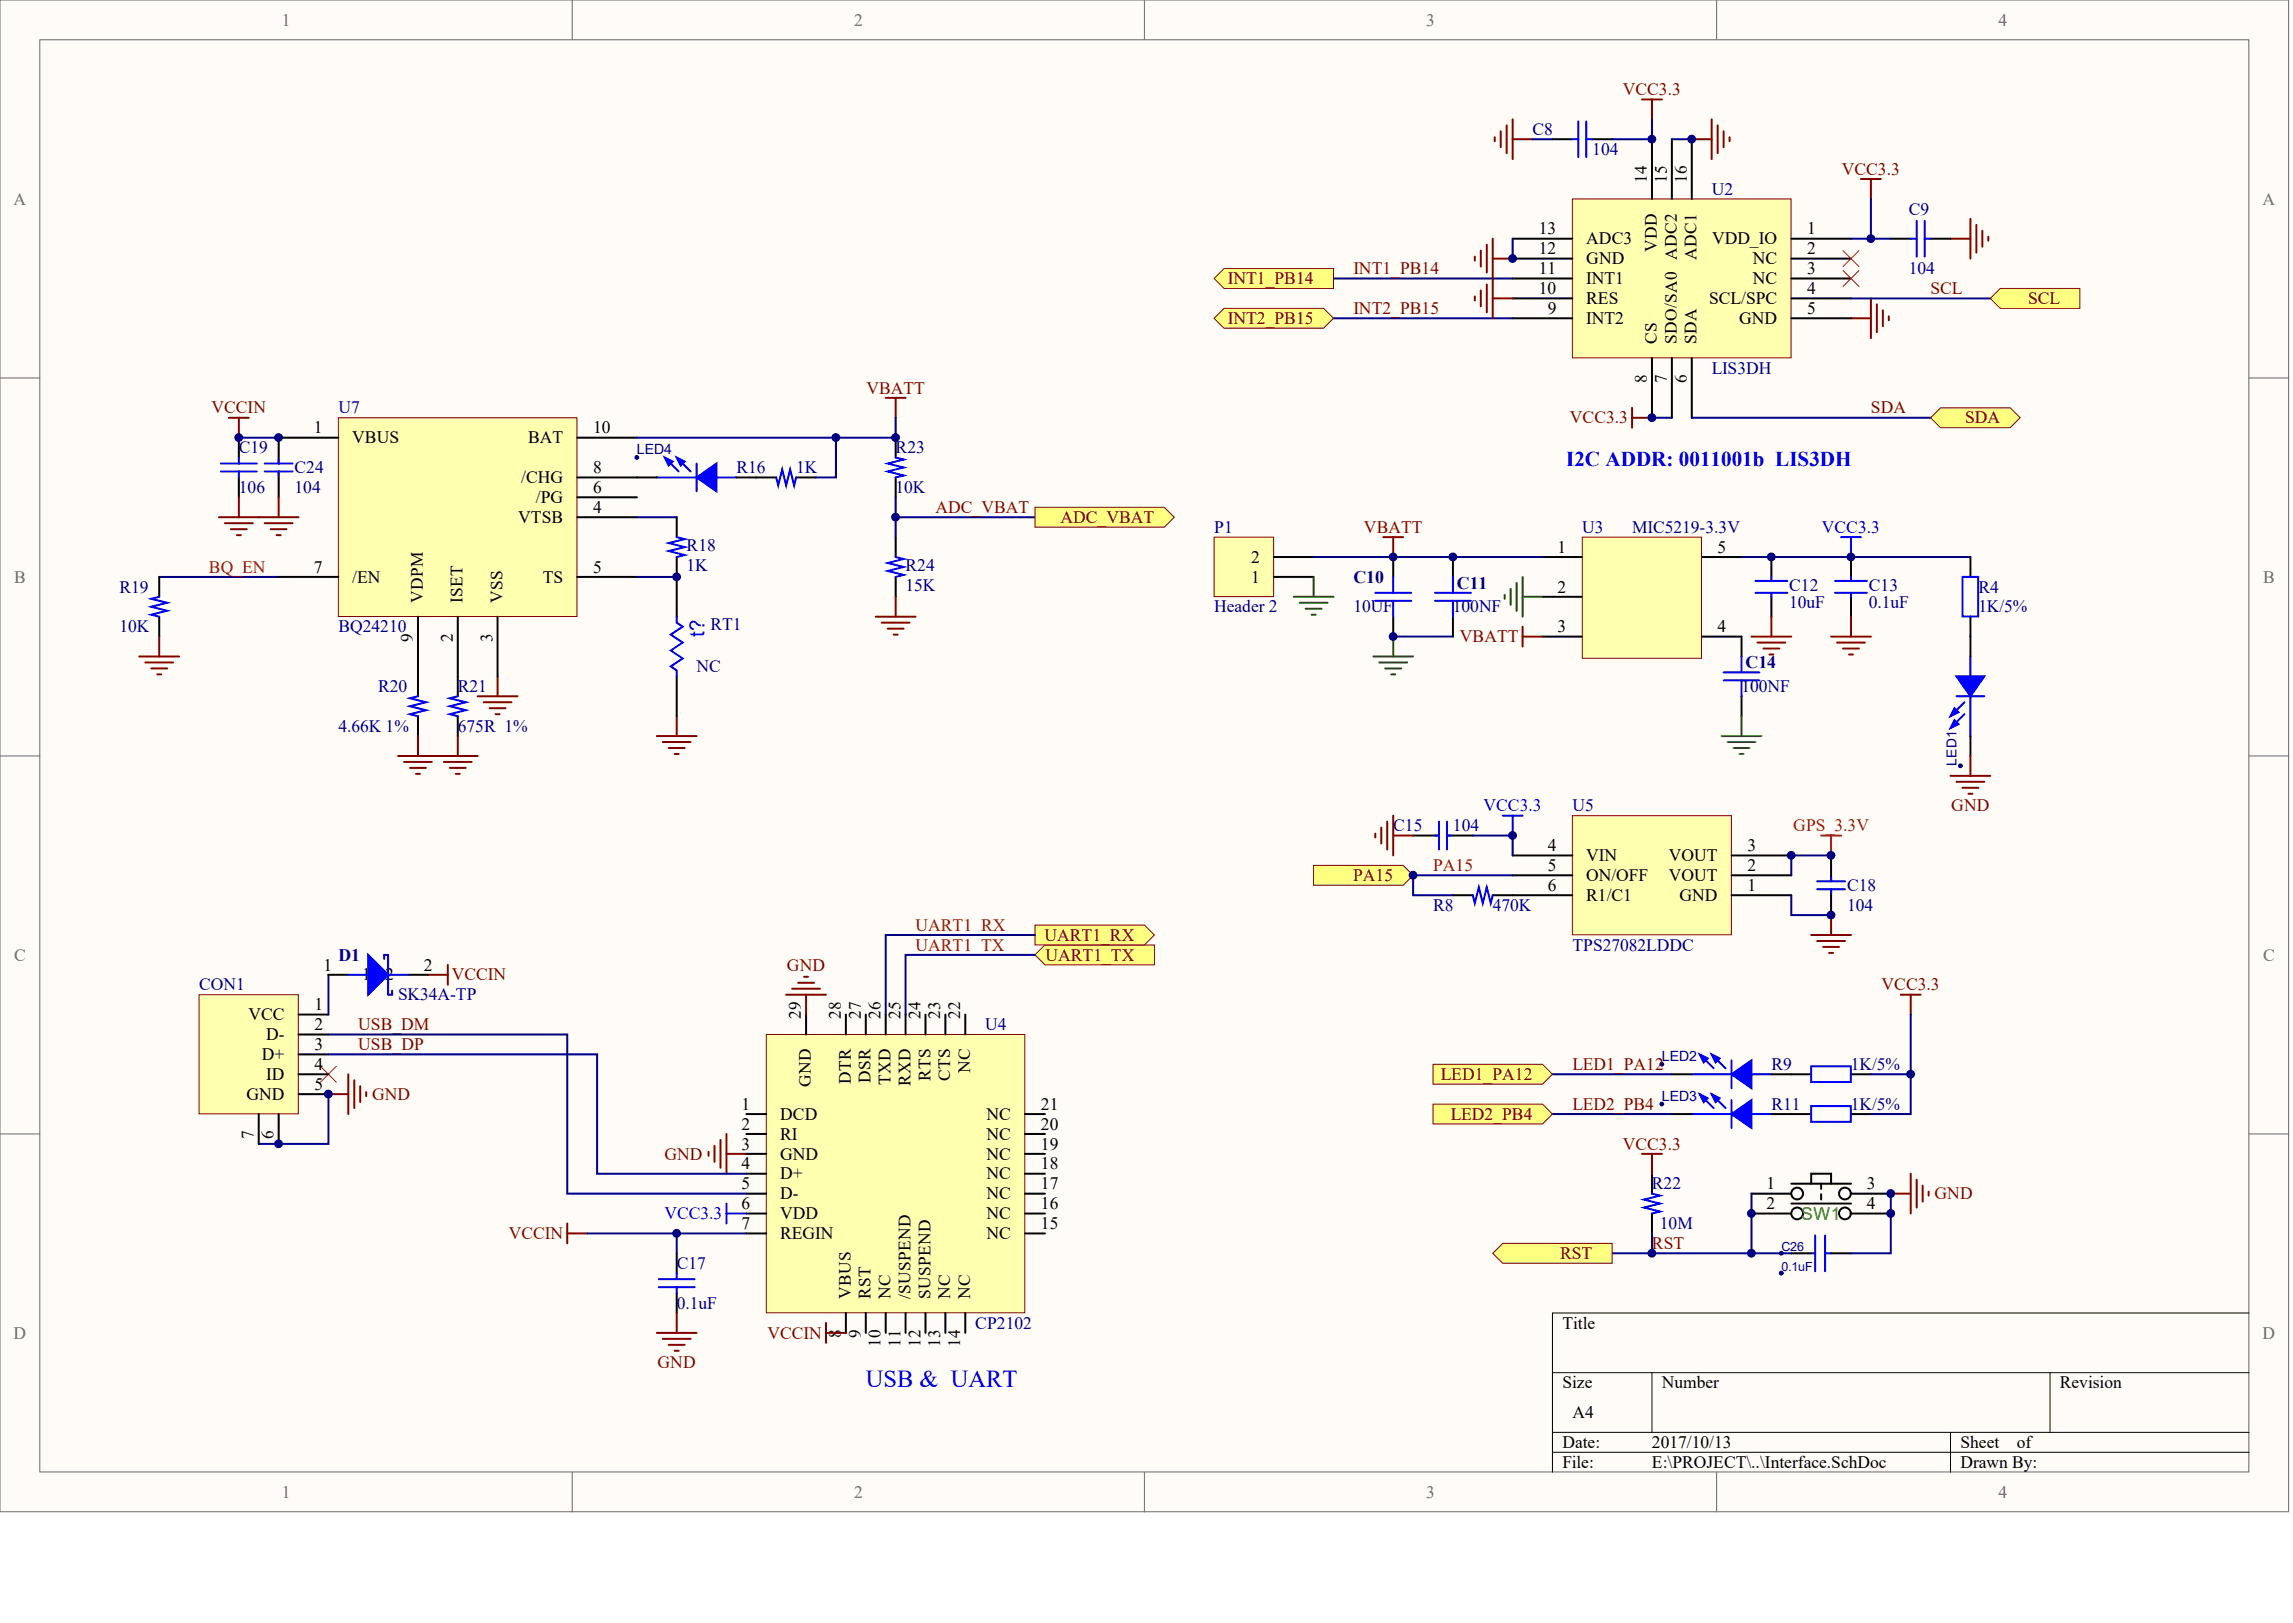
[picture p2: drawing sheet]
<svg xmlns="http://www.w3.org/2000/svg" width="840mm" height="594mm" viewBox="0 0 840 594" stroke-linecap="round" stroke-linejoin="round" font-family="sans-serif">
<defs><g id="words">
<text font-size="9" fill="#00f" x="317" y="507.5">USB &amp; UART</text>
<text font-size="7.7" fill="#00f" x="573.5" y="170.7">I2C ADDR: 0011001b LIS3DH</text>
<text font-size="7.5" fill="#00f" x="257.9" y="233" transform="rotate(-90 257.9 233)">t?</text>
<g font-size="6.5" fill="#000080">
<text x="495.6" y="213.3">C10</text>
<text x="533.5" y="215.5">C11</text>
<text x="639.1" y="244.6">C14</text>
<text x="123.9" y="351.7">D1</text>
</g>
<text font-size="6.5" fill="#00bf00" x="659.5" y="446.4">SW1</text>
<g font-size="6.4" fill="#696969">
<text x="103.2" y="9.3">1</text>
<text x="312.7" y="9.3">2</text>
<text x="522.2" y="9.3">3</text>
<text x="731.8" y="9.3">4</text>
<text x="5" y="74.9">A</text>
<text x="828.5" y="74.9">A</text>
<text x="5.2" y="213.2">B</text>
<text x="828.7" y="213.2">B</text>
<text x="5.2" y="351.6">C</text>
<text x="828.7" y="351.6">C</text>
<text x="5" y="490">D</text>
<text x="828.5" y="490">D</text>
<text x="103.2" y="548.2">1</text>
<text x="312.7" y="548.2">2</text>
<text x="522.2" y="548.2">3</text>
<text x="731.8" y="548.2">4</text>
</g>
<g font-size="6.4" fill="#800000">
<text x="594.2" y="34.8">VCC3.3</text>
<text x="674.4" y="64">VCC3.3</text>
<text x="495.6" y="100.4">INT1_PB14</text>
<text x="449.6" y="104">INT1_PB14</text>
<text x="706.9" y="107.7">SCL</text>
<text x="742.6" y="111.3">SCL</text>
<text x="449.6" y="118.6">INT2_PB15</text>
<text x="495.6" y="114.9">INT2_PB15</text>
<text x="317.2" y="144.1">VBATT</text>
<text x="77.5" y="151.3">VCCIN</text>
<text x="574.9" y="155">VCC3.3</text>
<text x="685.1" y="151.3">SDA</text>
<text x="719.5" y="155">SDA</text>
<text x="342.5" y="187.8">ADC_VBAT</text>
<text x="388.3" y="191.4">ADC_VBAT</text>
<text x="499.4" y="195">VBATT</text>
<text x="534.6" y="235.1">VBATT</text>
<text x="714.5" y="297">GND</text>
<text x="495.4" y="322.5">PA15</text>
<text x="382.5" y="344.3">UART1_RX</text>
<text x="382.8" y="351.6">UART1_TX</text>
<text x="165.4" y="358.9">VCCIN</text>
<text x="288.2" y="355.2">GND</text>
<text x="689" y="362.5">VCC3.3</text>
<text x="131.2" y="377.1">USB_DM</text>
<text x="131.2" y="384.4">USB_DP</text>
<text x="527.6" y="395.3">LED1_PA12</text>
<text x="575.7" y="391.7">LED1_PA12</text>
<text x="136.3" y="402.6">GND</text>
<text x="575.7" y="406.2">LED2_PB4</text>
<text x="531.2" y="409.9">LED2_PB4</text>
<text x="243.3" y="424.4">GND</text>
<text x="594.2" y="420.8">VCC3.3</text>
<text x="708.4" y="439">GND</text>
<text x="186.3" y="453.5">VCCIN</text>
<text x="571.2" y="460.8">RST</text>
<text x="604.9" y="457.2">RST</text>
<text x="281" y="490">VCCIN</text>
<text x="240.8" y="500.9">GND</text>
</g>
<g font-size="6.4" fill="#000080">
<text x="561.2" y="49.4">C8</text>
<text x="583" y="56.7">104</text>
<text x="626.8" y="71.2">U2</text>
<text x="698.9" y="78.5">C9</text>
<text x="698.9" y="100.4">104</text>
<text x="626.8" y="136.8">LIS3DH</text>
<text x="123.9" y="151.3">U7</text>
<text x="87.5" y="165.9">C19</text>
<text x="328" y="165.9">R23</text>
<text x="107.9" y="173.2">C24</text>
<text x="269.6" y="173.2">R16</text>
<text x="291.5" y="173.2">1K</text>
<text x="87.5" y="180.5">106</text>
<text x="107.9" y="180.5">104</text>
<text x="328" y="180.5">10K</text>
<text x="444.6" y="195">P1</text>
<text x="579.4" y="195">U3</text>
<text x="597.6" y="195">MIC5219-3.3V</text>
<text x="251.4" y="201.6">R18</text>
<text x="251.4" y="208.9">1K</text>
<text x="331.6" y="208.9">R24</text>
<text x="43.7" y="216.9">R19</text>
<text x="331.6" y="216.2">15K</text>
<text x="655.2" y="216.2">C12</text>
<text x="684.3" y="216.2">C13</text>
<text x="724.4" y="216.9">R4</text>
<text x="444.6" y="224.2">Header 2</text>
<text x="495.6" y="224.2">10UF</text>
<text x="532" y="224.2">100NF</text>
<text x="655.2" y="222.7">10uF</text>
<text x="684.3" y="222.7">0.1uF</text>
<text x="724.4" y="224.2">1K/5%</text>
<text x="43.7" y="231.4">10K</text>
<text x="123.9" y="231.4">BQ24210</text>
<text x="260.2" y="230.7">RT1</text>
<text x="255.1" y="246">NC</text>
<text x="138.5" y="253.3">R20</text>
<text x="167.6" y="253.3">R21</text>
<text x="637.7" y="253.3">100NF</text>
<text x="123.9" y="267.9">4.66K 1%</text>
<text x="167.6" y="267.9">675R 1%</text>
<text x="575.7" y="297">U5</text>
<text x="510.1" y="304.3">C15</text>
<text x="532" y="304.3">104</text>
<text x="676.3" y="326.1">C18</text>
<text x="524.7" y="333.4">R8</text>
<text x="546.6" y="333.4">470K</text>
<text x="676.3" y="333.4">104</text>
<text x="575.7" y="348">TPS27082LDDC</text>
<text x="72.9" y="362.5">CON1</text>
<text x="145.8" y="366.2">SK34A-TP</text>
<text x="360.7" y="377.1">U4</text>
<text x="648.6" y="391.7">R9</text>
<text x="677.8" y="391.7">1K/5%</text>
<text x="648.6" y="406.2">R11</text>
<text x="677.8" y="406.2">1K/5%</text>
<text x="604.9" y="435.3">R22</text>
<text x="607.8" y="449.9">10M</text>
<text x="247.8" y="464.5">C17</text>
<text x="247.8" y="479">0.1uF</text>
<text x="357.1" y="486.3">CP2102</text>
</g>
<g font-size="6.4">
<text x="563.5" y="85.8">13</text>
<text x="580.8" y="89.4">ADC3</text>
<text x="626.9" y="89.4">VDD_IO</text>
<text x="661.7" y="85.8">1</text>
<text x="563.5" y="93.1">12</text>
<text x="661.7" y="93.1">2</text>
<text x="563.5" y="100.4">11</text>
<text x="580.8" y="96.7">GND</text>
<text x="641.8" y="96.7">NC</text>
<text x="661.7" y="100.4">3</text>
<text x="563.5" y="107.7">10</text>
<text x="580.8" y="104">INT1</text>
<text x="641.8" y="104">NC</text>
<text x="661.7" y="107.7">4</text>
<text x="580.8" y="111.3">RES</text>
<text x="625.9" y="111.3">SCL/SPC</text>
<text x="566.7" y="114.9">9</text>
<text x="580.8" y="118.6">INT2</text>
<text x="636.8" y="118.6">GND</text>
<text x="661.7" y="114.9">5</text>
<text x="114.9" y="158.6">1</text>
<text x="217.2" y="158.6">10</text>
<text x="129" y="162.3">VBUS</text>
<text x="193.3" y="162.3">BAT</text>
<text x="217.2" y="173.2">8</text>
<text x="190.9" y="176.8">/CHG</text>
<text x="196.2" y="184.1">/PG</text>
<text x="217.2" y="180.5">6</text>
<text x="189.8" y="191.4">VTSB</text>
<text x="217.2" y="187.8">4</text>
<text x="570.3" y="202.3">1</text>
<text x="628.9" y="202.3">5</text>
<text x="114.9" y="209.6">7</text>
<text x="217.2" y="209.6">5</text>
<text x="458.1" y="206">2</text>
<text x="129" y="213.2">/EN</text>
<text x="198.7" y="213.2">TS</text>
<text x="458.1" y="213.2">1</text>
<text x="570.3" y="216.9">2</text>
<text x="570.3" y="231.4">3</text>
<text x="628.9" y="231.4">4</text>
<text x="566.7" y="311.5">4</text>
<text x="639.9" y="311.5">3</text>
<text x="580.8" y="315.2">VIN</text>
<text x="611" y="315.2">VOUT</text>
<text x="566.7" y="318.8">5</text>
<text x="580.8" y="322.5">ON/OFF</text>
<text x="611" y="322.5">VOUT</text>
<text x="639.9" y="318.8">2</text>
<text x="566.7" y="326.1">6</text>
<text x="580.8" y="329.8">R1/C1</text>
<text x="614.9" y="329.8">GND</text>
<text x="639.9" y="326.1">1</text>
<text x="118.5" y="355.2">1</text>
<text x="132.6" y="358.9">1</text>
<text x="141.1" y="358.9">2</text>
<text x="155.2" y="355.2">2</text>
<text x="115.1" y="369.8">1</text>
<text x="91" y="373.4">VCC</text>
<text x="115.1" y="377.1">2</text>
<text x="97.5" y="380.7">D-</text>
<text x="95.9" y="388">D+</text>
<text x="115.1" y="384.4">3</text>
<text x="97.5" y="395.3">ID</text>
<text x="115.1" y="391.7">4</text>
<text x="115.1" y="398.9">5</text>
<text x="90.2" y="402.6">GND</text>
<text x="271.5" y="406.2">1</text>
<text x="381.2" y="406.2">21</text>
<text x="271.5" y="413.5">2</text>
<text x="285.7" y="409.9">DCD</text>
<text x="361.3" y="409.9">NC</text>
<text x="381.2" y="413.5">20</text>
<text x="285.7" y="417.1">RI</text>
<text x="361.3" y="417.1">NC</text>
<text x="271.5" y="420.8">3</text>
<text x="285.7" y="424.4">GND</text>
<text x="361.3" y="424.4">NC</text>
<text x="381.2" y="420.8">19</text>
<text x="271.5" y="428.1">4</text>
<text x="285.7" y="431.7">D+</text>
<text x="361.3" y="431.7">NC</text>
<text x="381.2" y="428.1">18</text>
<text x="271.5" y="435.3">5</text>
<text x="381.2" y="435.3">17</text>
<text x="646.9" y="435.3">1</text>
<text x="683.6" y="435.3">3</text>
<text x="271.5" y="442.6">6</text>
<text x="285.7" y="439">D-</text>
<text x="361.3" y="439">NC</text>
<text x="381.2" y="442.6">16</text>
<text x="646.9" y="442.6">2</text>
<text x="683.6" y="442.6">4</text>
<text x="271.5" y="449.9">7</text>
<text x="285.7" y="446.3">VDD</text>
<text x="361.3" y="446.3">NC</text>
<text x="381.2" y="449.9">15</text>
<text x="285.7" y="453.5">REGIN</text>
<text x="361.3" y="453.5">NC</text>
<text x="572.1" y="486.3">Title</text>
<text x="572.1" y="508.2">Size</text>
<text x="608.5" y="508.2">Number</text>
<text x="754.3" y="508.2">Revision</text>
<text x="575.7" y="519.1">A4</text>
<text x="572.1" y="530">Date:</text>
<text x="604.9" y="530">2017/10/13</text>
<text x="717.8" y="530">Sheet</text>
<text x="738.4" y="530">of</text>
<text x="572.1" y="537.3">File:</text>
<text x="604.9" y="537.3">E:\PROJECT\..\Interface.SchDoc</text>
<text x="717.8" y="537.3">Drawn By:</text>
</g>
<g font-size="6.4" fill="#00f">
<text x="667.1" y="195">VCC3.3</text>
<text x="543.2" y="297">VCC3.3</text>
<text x="243.3" y="446.3">VCC3.3</text>
</g>
<g font-size="6.4" fill="#bf0000">
<text x="76.5" y="209.6">BQ_EN</text>
<text x="524.7" y="318.8">PA15</text>
<text x="335.2" y="340.7">UART1_RX</text>
<text x="335.2" y="348">UART1_TX</text>
</g>
<text font-size="6.4" fill="#f00" x="656.6" y="304.3">GPS_3.3V</text>
<g font-size="6.3">
<text x="603" y="67" transform="rotate(-90 603 67)">14</text>
<text x="610.3" y="67" transform="rotate(-90 610.3 67)">15</text>
<text x="617.6" y="67" transform="rotate(-90 617.6 67)">16</text>
<text x="606.7" y="92.1" transform="rotate(-90 606.7 92.1)">VDD</text>
<text x="614" y="95" transform="rotate(-90 614 95)">ADC2</text>
<text x="621.2" y="95" transform="rotate(-90 621.2 95)">ADC1</text>
<text x="606.7" y="126" transform="rotate(-90 606.7 126)">CS</text>
<text x="614" y="126" transform="rotate(-90 614 126)">SDO/SA0</text>
<text x="621.2" y="126" transform="rotate(-90 621.2 126)">SDA</text>
<text x="603" y="140.2" transform="rotate(-90 603 140.2)">8</text>
<text x="610.3" y="140.2" transform="rotate(-90 610.3 140.2)">7</text>
<text x="617.6" y="140.2" transform="rotate(-90 617.6 140.2)">6</text>
<text x="154.8" y="220.6" transform="rotate(-90 154.8 220.6)">VDPM</text>
<text x="169.4" y="220.6" transform="rotate(-90 169.4 220.6)">ISET</text>
<text x="184" y="220.6" transform="rotate(-90 184 220.6)">VSS</text>
<text x="151.2" y="234.8" transform="rotate(-90 151.2 234.8)">9</text>
<text x="165.8" y="234.8" transform="rotate(-90 165.8 234.8)">2</text>
<text x="180.3" y="234.8" transform="rotate(-90 180.3 234.8)">3</text>
<text x="293.3" y="372.8" transform="rotate(-90 293.3 372.8)">29</text>
<text x="307.9" y="372.8" transform="rotate(-90 307.9 372.8)">28</text>
<text x="315.2" y="372.8" transform="rotate(-90 315.2 372.8)">27</text>
<text x="322.4" y="372.8" transform="rotate(-90 322.4 372.8)">26</text>
<text x="329.7" y="372.8" transform="rotate(-90 329.7 372.8)">25</text>
<text x="337" y="372.8" transform="rotate(-90 337 372.8)">24</text>
<text x="344.3" y="372.8" transform="rotate(-90 344.3 372.8)">23</text>
<text x="351.6" y="372.8" transform="rotate(-90 351.6 372.8)">22</text>
<text x="340.7" y="395.8" transform="rotate(-90 340.7 395.8)">RTS</text>
<text x="348" y="395.8" transform="rotate(-90 348 395.8)">CTS</text>
<text x="355.2" y="392.9" transform="rotate(-90 355.2 392.9)">NC</text>
<text x="296.9" y="398" transform="rotate(-90 296.9 398)">GND</text>
<text x="311.5" y="396.9" transform="rotate(-90 311.5 396.9)">DTR</text>
<text x="318.8" y="396.5" transform="rotate(-90 318.8 396.5)">DSR</text>
<text x="326.1" y="397.2" transform="rotate(-90 326.1 397.2)">TXD</text>
<text x="333.4" y="397.6" transform="rotate(-90 333.4 397.6)">RXD</text>
<text x="92.9" y="416.9" transform="rotate(-90 92.9 416.9)">7</text>
<text x="100.2" y="416.9" transform="rotate(-90 100.2 416.9)">6</text>
<text x="311.5" y="475.5" transform="rotate(-90 311.5 475.5)">VBUS</text>
<text x="318.8" y="475.5" transform="rotate(-90 318.8 475.5)">RST</text>
<text x="326.1" y="475.5" transform="rotate(-90 326.1 475.5)">NC</text>
<text x="333.4" y="475.5" transform="rotate(-90 333.4 475.5)">/SUSPEND</text>
<text x="340.7" y="475.5" transform="rotate(-90 340.7 475.5)">SUSPEND</text>
<text x="348" y="475.5" transform="rotate(-90 348 475.5)">NC</text>
<text x="355.2" y="475.5" transform="rotate(-90 355.2 475.5)">NC</text>
<text x="307.9" y="489.7" transform="rotate(-90 307.9 489.7)">8</text>
<text x="315.2" y="489.7" transform="rotate(-90 315.2 489.7)">9</text>
<text x="322.4" y="493" transform="rotate(-90 322.4 493)">10</text>
<text x="329.7" y="493" transform="rotate(-90 329.7 493)">11</text>
<text x="337" y="493" transform="rotate(-90 337 493)">12</text>
<text x="344.3" y="493" transform="rotate(-90 344.3 493)">13</text>
<text x="351.6" y="493" transform="rotate(-90 351.6 493)">14</text>
</g>
<g font-size="5.2" fill="#000080">
<text x="233.2" y="166.3">LED4</text>
<text x="608.5" y="388.4">LED2</text>
<text x="608.5" y="403">LED3</text>
</g>
<text font-size="5" fill="#000080" x="716.3" y="280.4" transform="rotate(-90 716.3 280.4)">LED1</text>
<g font-size="4.6" fill="#000080">
<text x="652.3" y="457.9">C26</text>
<text x="652.3" y="465.2">0.1uF</text>
</g>
</g></defs>
<g fill="#fffcf8" stroke="#696969" stroke-width=".37">
<path d="M0 0h838v553.4h-838z"/>
<path d="M14.6 14.6h808.8v524.2h-808.8z"/>
</g>
<path d="M209.5 0v14.6M419 0v14.6M628.6 0v14.6M0 138.4h14.6M823.5 138.4h14.6M0 276.7h14.6M823.5 276.7h14.6M0 415.1h14.6M823.5 415.1h14.6M209.5 538.9v14.5M419 538.9v14.5M628.6 538.9v14.5" fill="none" stroke="#696969" stroke-width=".37"/>
<path d="M823.5 480.6h-255.1v58.3M568.4 502.5h255.1M604.9 502.5v21.8M750.6 502.5v21.8M568.4 524.3h255.1M568.4 531.6h255.1M714.2 524.3v14.6" fill="none" stroke="#000" stroke-width=".37"/>
<path d="M612.2 393.2h7.3M648.6 393.2h14.6M677.8 393.2h7.3M612.2 407.8h7.3M648.6 407.8h14.6M677.8 407.8h7.3M247.8 458.8v7.2M247.8 473.3v7.3" fill="none" stroke="#000" stroke-width=".73"/>
<g fill="none" stroke="#00f" stroke-width=".73">
<path d="M619.5 393.2h14.5M623.1 386.7l4.4 4.3M627.5 386.7l4.4 4.3M634 388.1v10.2M641.3 393.2h7.3M663.2 390.3h14.5v5.8h-14.5zM619.5 407.8h14.5M623.1 401.2l4.4 4.4M627.5 401.2l4.4 4.4M634 402.7v10.2M641.3 407.8h7.3M663.2 404.9h14.5v5.7h-14.5z"/>
<path d="M241.2 468.2h13.1M241.2 471.1h13.1M247.8 466v2.2M247.8 471.1v2.2"/>
</g>
<g fill="#00f" stroke="#00f" stroke-width=".73">
<path d="M634 407.8l7.3-5.1v10.2z" fill-rule="evenodd"/>
<path d="M622.4 400.5l2.9 1.5-1.5 1.4z" fill-rule="evenodd"/>
<path d="M626.8 400.5l2.9 1.5-1.5 1.4z" fill-rule="evenodd"/>
<path d="M634 393.2l7.3-5.1v10.2z" fill-rule="evenodd"/>
<path d="M622.4 385.9l2.9 1.5-1.5 1.5z" fill-rule="evenodd"/>
<path d="M626.8 385.9l2.9 1.5-1.5 1.5z" fill-rule="evenodd"/>
</g>
<g fill="#000080" stroke="#000080" stroke-width=".37">
<circle cx="608.5" cy="404.1" r=".69"/>
<circle cx="608.5" cy="389.5" r=".69"/>
</g>
<path d="M568.4 393.2h43.8M685.1 393.2h14.5v14.6h-14.5M568.4 407.8h43.8" fill="none" stroke="#000080" stroke-width=".73"/>
<g fill="none" stroke="#800000" stroke-width=".73">
<path d="M127.5 393.2v14.6M129.7 395.4v10.2M131.9 397.6v5.8M134.1 399.8v1.4M120.2 400.5h7.3M261.6 419.4v5.9M263.8 417.3v10.1M266 415.1v14.5M259.4 421.6v1.5M266 422.4h7.3M240.5 487.9h14.6M242.7 490.1h10.2"/>
<path d="M244.9 492.3h5.8M247.1 494.4h1.4M247.8 480.6v7.3"/>
</g>
<path d="M117.3 390.3l5.9 5.8M123.2 390.3l-5.9 5.8" fill="none" stroke="#f00" stroke-width=".37"/>
<path d="M72.9 364.1h36.3v43.6h-36.3z" fill="#ffffb0" stroke="#800000" stroke-width=".37"/>
<path d="M120.2 356.8h7.3M149.4 356.8h7.3M109.3 371.4h10.9M109.3 378.7h10.9M109.3 385.9h10.9M109.3 393.2h10.9M94.7 407.8v10.9M102 407.8v10.9M109.3 400.5h10.9" fill="none" stroke="#000" stroke-width=".73"/>
<path d="M156.7 356.8h7.3M164 353.2v7.3" fill="none" stroke="#800000" stroke-width=".73"/>
<path d="M120.2 356.8v14.6M120.2 400.5v18.2h-25.5" fill="none" stroke="#000080" stroke-width=".73"/>
<path d="M127.5 356.8h7.3M142.1 349.5v14.6M142.1 356.8h7.3" fill="none" stroke="#00f" stroke-width=".73"/>
<path d="M134.8 349.5l7.3 7.3-7.3 7.3z" fill="#00f" stroke="#00f" stroke-width=".73"/>
<path d="M142.1 349.5h-1.4v1.5M143.6 362.6v1.5h-1.5" fill="none" stroke="#0000b4" stroke-width=".73"/>
<path d="M280.6 378.7h94.6v101.8h-94.6z" fill="#ffffb0" stroke="#800000" stroke-width=".37"/>
<g fill="none" stroke="#000" stroke-width=".73">
<path d="M295.2 371.4v7.3M309.7 371.4v7.3M317 371.4v7.3M324.3 371.4v7.3M331.6 371.4v7.3M338.9 371.4v7.3M346.2 371.4v7.3M353.5 371.4v7.3M273.3 407.8h7.3M273.3 415.1h7.3M375.3 407.8h7.3M375.3 415.1h7.3"/>
<path d="M273.3 422.4h7.3M273.3 429.6h7.3M273.3 436.9h7.3M375.3 422.4h7.3M375.3 429.6h7.3M375.3 436.9h7.3M273.3 444.2h7.3M273.3 451.5h7.3M375.3 444.2h7.3M375.3 451.5h7.3M309.7 480.6v7.3M317 480.6v7.3"/>
<path d="M324.3 480.6v7.3M331.6 480.6v7.3M338.9 480.6v7.3M346.2 480.6v7.3M353.5 480.6v7.3"/>
</g>
<path d="M292.2 359.7h5.9M294.4 357.5h1.5M287.9 364.1h14.5M290.1 361.9h10.2M295.2 364.1v7.3M696 364.1h7.3M699.6 364.1v7.3M207.7 447.8v7.3M207.7 451.5h7.3M302.4 484.2v7.3M302.4 487.9h7.3" fill="none" stroke="#800000" stroke-width=".73"/>
<path d="M699.6 371.4v21.8M215 451.5h58.3M247.8 451.5v7.3" fill="none" stroke="#000080" stroke-width=".73"/>
<path d="M575.7 298.6h58.3v43.6h-58.3z" fill="#ffffb0" stroke="#800000" stroke-width=".37"/>
<path d="M553.9 313.1h21.8M634 313.1h21.9M532 327.7h7.3M546.6 327.7h29.1M553.9 320.4h21.8M634 320.4h21.9M634 327.7h21.9" fill="none" stroke="#000" stroke-width=".73"/>
<path d="M670.5 335v7.2M663.2 342.2h14.6M665.4 344.4h10.2M667.6 346.6h5.8M669.7 348.8h1.5" fill="none" stroke="#800000" stroke-width=".73"/>
<path d="M539.3 327.7l.7 2.9 1.5-5.8 1.4 5.8 1.5-5.8 1.5 5.8 .7-2.9" fill="none" stroke="#00f" stroke-width=".73"/>
<path d="M553.9 320.4h-36.5v7.3h14.6" fill="none" stroke="#000080" stroke-width=".73"/>
<path d="M481 316.8h32.8l3.6 3.6-3.6 3.6h-32.8z" fill-rule="evenodd" fill="#ffff80" stroke="#800000" stroke-width=".37"/>
<g fill="none" stroke="#000" stroke-width=".73">
<path d="M564.8 203.9h14.6M564.8 218.5h14.6M623.1 203.9h14.6M648.6 203.9v7.3M648.6 218.5v7.2M677.8 203.9v7.3M677.8 218.5v7.2M564.8 233h14.6M623.1 233h14.6M517.4 305.8h9.5M529.8 305.8h9.5M670.5 313.1v9.5"/>
<path d="M670.5 325.5v9.5"/>
</g>
<g fill="none" stroke="#00f" stroke-width=".73">
<path d="M674.1 196.6h7.3M677.8 196.6v7.3M642.8 217h11.6M642.8 212.6h11.6M648.6 211.2v1.4M648.6 217v1.5M671.9 217h11.7M671.9 212.6h11.7M677.8 211.2v1.4M677.8 217v1.5M550.2 298.6h7.3M553.9 298.6v7.2"/>
<path d="M525.5 305.8h1.4M526.9 300.7v10.2M529.8 300.7v10.2M529.8 305.8h1.5M665.4 325.5h10.2M665.4 322.6h10.2M670.5 321.1v1.5M670.5 325.5v1.5"/>
</g>
<path d="M539.3 305.8h14.6v7.3M670.5 313.1h-14.6v7.3M655.9 327.7v7.3h14.6" fill="none" stroke="#000080" stroke-width=".73"/>
<path d="M641.3 233h14.6M643.5 235.2h10.2M645.7 237.4h5.8M647.9 239.6h1.4M648.6 225.7v7.3M510.1 298.6v14.5M503.6 305.1v1.5M505.8 302.9v5.9M508 300.7v10.2M510.1 305.8h7.3" fill="none" stroke="#800000" stroke-width=".73"/>
<path d="M666.8 305.8h7.3M670.5 305.8v7.3" fill="none" stroke="#f00" stroke-width=".73"/>
<path d="M579.4 196.6h43.6v44.4h-43.6z" fill="#ffffb0" stroke="#800000" stroke-width=".37"/>
<path d="M510.1 203.9v7.3M532 203.9v7.3M721.5 203.9v7.3M510.1 225.7v7.3M532 225.7v7.3M637.7 233v7.3M721.5 225.7v14.6M637.7 254.9v7.2M721.5 269.4v7.3" fill="none" stroke="#000" stroke-width=".73"/>
<g fill="none" stroke="#00f" stroke-width=".73">
<path d="M503.6 219.9h13.1M503.6 217h13.1M510.1 211.2v5.8M510.1 219.9v5.8M525.5 219.9h13.1M525.5 217h13.1M532 211.2v5.8M532 219.9v5.8M718.6 211.2h5.7v14.5h-5.7zM631.1 249h13.1M631.1 246.1h13.1M637.7 240.3v5.8"/>
<path d="M637.7 249v5.9M716.4 254.9h10.2M719.3 257.1l-4.4 4.3M721.5 240.3v7.3M721.5 254.9v14.5M719.3 261.4l-4.4 4.4"/>
</g>
<g fill="none" stroke="#008000" stroke-width=".73">
<path d="M551 217.7v1.5M553.1 215.5v5.9M555.3 213.4v10.2M557.5 211.2v14.5M557.5 218.5h7.3M510.1 233v7.3M502.9 240.3h14.5M505 242.5h10.2M507.2 244.7h5.9M509.4 246.9h1.5M630.4 269.4h14.6M632.6 271.6h10.2"/>
<path d="M634.8 273.8h5.8M637 276h1.4M637.7 262.1v7.3"/>
</g>
<path d="M637.7 203.9h83.8M510.1 233h21.9" fill="none" stroke="#000080" stroke-width=".73"/>
<g fill="none" stroke="#800000" stroke-width=".73">
<path d="M506.5 196.6h7.3M510.1 196.6v7.3M557.5 229.4v7.3M557.5 233h7.3M670.5 233h14.6M672.7 235.2h10.2M674.9 237.4h5.8M677 239.6h1.5M677.8 225.7v7.3M721.5 276.7v7.3M714.2 284h14.6M716.4 286.2h10.2"/>
<path d="M718.6 288.4h5.8M720.8 290.5h1.4"/>
</g>
<g fill="#00f" stroke="#00f" stroke-width=".73">
<path d="M716.4 247.6h10.2l-5.1 7.3z" fill-rule="evenodd"/>
<path d="M715.7 263.6l1.4 1.5-2.9 1.4z" fill-rule="evenodd"/>
<path d="M715.7 259.2l1.4 1.5-2.9 1.4z" fill-rule="evenodd"/>
</g>
<circle cx="717.8" cy="280.3" r=".69" fill="#000080" stroke="#000080" stroke-width=".37"/>
<path d="M444.6 196.6h21.7v21.8h-21.7z" fill="#ffffb0" stroke="#800000" stroke-width=".37"/>
<path d="M466.4 211.2h14.6M466.4 203.9h14.6" fill="none" stroke="#000" stroke-width=".73"/>
<path d="M481 203.9h83.8" fill="none" stroke="#000080" stroke-width=".73"/>
<path d="M473.7 218.5h14.6M481 211.2v7.3M475.9 220.6h10.2M478.1 222.8h5.8M480.3 225h1.4" fill="none" stroke="#008000" stroke-width=".73"/>
<g fill="#ffff80" stroke="#800000" stroke-width=".37">
<path d="M379 349.5l3.6-3.6h40.1v7.3h-40.1z" fill-rule="evenodd"/>
<path d="M379 338.6h40l3.7 3.6-3.7 3.7h-40z" fill-rule="evenodd"/>
</g>
<path d="M379 349.5h-47.4v21.9M379 342.2h-54.7v29.2" fill="none" stroke="#000080" stroke-width=".73"/>
<g fill="none" stroke="#800000" stroke-width=".73">
<path d="M601.2 36.4h7.3M604.9 36.4v7.3M547.3 50.2v1.5M549.5 48.1v5.8M551.7 45.9v10.2M553.9 43.7v14.6M553.9 51h7.3M681.4 65.5h7.3M685.1 65.5v7.3M540 93.9v1.5M542.2 91.7v5.9M544.4 89.6v10.2"/>
<path d="M546.6 87.4v14.5M546.6 94.7h7.3M714.2 87.4h7.3M721.5 80.1v14.6M723.7 82.3v10.2M725.9 84.5v5.8M728.1 86.7v1.4M677.8 116.5h7.3M685.1 109.2v14.6M687.2 111.4v10.2M689.4 113.6v5.8M691.6 115.8v1.4"/>
</g>
<path d="M568.4 51h7.3M583 51h7.3M692.3 87.4h7.3M706.9 87.4h7.3" fill="none" stroke="#000" stroke-width=".73"/>
<path d="M575.7 51h2.2M577.9 44.4v13.1M580.8 51h2.2M580.8 44.4v13.1M699.6 87.4h2.2M701.8 80.8v13.1M704.7 87.4h2.2M704.7 80.8v13.1" fill="none" stroke="#00f" stroke-width=".73"/>
<path d="M575.7 72.8h80.1v58.2h-80.1z" fill="#ffffb0" stroke="#800000" stroke-width=".37"/>
<g fill="none" stroke="#000" stroke-width=".73">
<path d="M604.9 51v21.8M612.2 51v21.8M619.5 51v21.8M553.9 87.4h21.8M553.9 94.7h21.8M655.9 87.4h21.9M655.9 94.7h21.9M553.9 101.9h21.8M553.9 109.2h21.8M553.9 116.5h21.8M655.9 101.9h21.9M655.9 109.2h21.9"/>
<path d="M655.9 116.5h21.9M604.9 131.1v21.8M612.2 131.1v21.8M619.5 131.1v21.8"/>
</g>
<path d="M561.2 51h7.2M604.9 43.7v7.3h-14.6M612.2 51h7.3M685.1 72.8v14.6M553.9 87.4v7.3M677.8 87.4h14.5M488.3 116.5h65.6M488.3 101.9h65.6M677.8 109.2h51M604.9 152.9h7.3M619.5 152.9h87.4" fill="none" stroke="#000080" stroke-width=".73"/>
<path d="M674.9 99l5.8 5.9M674.9 91.7l5.8 5.9M680.7 99l-5.8 5.9M680.7 91.7l-5.8 5.9" fill="none" stroke="#f00" stroke-width=".37"/>
<path d="M619.5 51h7.3M626.8 43.7v14.6M628.9 45.9v10.2M631.1 48.1v5.8M633.3 50.2v1.5M540 108.5v1.5M542.2 106.3v5.8M544.4 104.1v10.2M546.6 101.9v14.6M546.6 109.2h7.3M597.6 149.3v7.3M597.6 152.9h7.3" fill="none" stroke="#800000" stroke-width=".73"/>
<g fill="#ffff80" stroke="#800000" stroke-width=".37">
<path d="M706.9 152.9l3.7-3.6h25.5l3.6 3.6-3.6 3.7h-25.5z" fill-rule="evenodd"/>
<path d="M728.8 109.2l3.6-3.6h29.2v7.3h-29.2z" fill-rule="evenodd"/>
</g>
<g fill="none" stroke="#00f" stroke-width=".73">
<path d="M80.9 172.6h13.1M80.9 169.7h13.1M87.5 167.5v2.2M87.5 172.6v2.2M96.9 172.6h10.2M96.9 169.7h10.2M102 168.2v1.5M102 172.6v1.4M284.2 174.8l.8 2.9 1.4-5.8 1.5 5.8 1.4-5.8 1.5 5.8 .7-2.9M153 254.9l-2.9 .7 5.9 1.5-5.9 1.4 5.9 1.5-5.9 1.4 2.9 .7M167.6 254.9l-2.9 .7 5.8 1.5-5.8 1.4 5.8 1.5-5.8 1.4 2.9 .7M266 440.6v7.2"/>
<path d="M266 444.2h7.3"/>
</g>
<path d="M87.5 160.2v7.3M87.5 174.8v7.2M102 160.2v9.5M102 172.6v9.4M276.9 174.8h7.3M291.5 174.8h7.3M153 247.6v7.3M167.6 247.6v7.3M153 262.1v7.3M167.6 262.1v7.3" fill="none" stroke="#000" stroke-width=".73"/>
<path d="M174.9 254.9h14.6M177.1 257.1h10.2M179.3 259.2h5.8M182.2 247.6v7.3M181.5 261.4h1.4" fill="none" stroke="#800000" stroke-width=".73"/>
<path d="M58.3 211.2h43.7" fill="none" stroke="#000080" stroke-width=".73"/>
<path d="M123.9 152.9h87.4v72.8h-87.4z" fill="#ffffb0" stroke="#800000" stroke-width=".37"/>
<g fill="none" stroke="#000" stroke-width=".73">
<path d="M102 160.2h21.9M211.3 160.2h21.9M211.3 174.8h29.2M269.6 174.8h7.3M328 160.2v7.3M328 174.8v7.2M211.3 189.3h21.9M211.3 182h21.9M247.8 189.3v7.3M328 196.6v7.3M58.3 211.2v7.3M102 211.2h21.9"/>
<path d="M211.3 211.2h21.9M247.8 203.9v21.8M328 211.2v7.3M58.3 225.7v7.3M153 225.7v21.9M167.6 225.7v21.9M182.2 225.7v21.9M247.8 247.6v14.5"/>
</g>
<path d="M328 152.9v7.3h-94.8M87.5 160.2h14.5M233.2 189.3h14.6M328 189.3h51M328 182v14.6M233.2 211.2h14.6" fill="none" stroke="#000080" stroke-width=".73"/>
<g fill="none" stroke="#800000" stroke-width=".73">
<path d="M83.8 152.9h7.3M87.5 152.9v7.3M324.3 145.6h7.3M328 145.6v7.3M80.2 189.3h29.1M82.4 191.5h10.2M84.5 193.7h5.9M86.7 195.9h1.5M87.5 182v7.3M96.9 191.5h10.2M99.1 193.7h5.8M101.3 195.9h1.5"/>
<path d="M102 182v7.3M328 218.5v7.2M58.3 233v7.3M320.7 225.7h14.5M322.8 227.9h10.3M325 230.1h5.9M327.2 232.3h1.5M51 240.3h14.6M53.2 242.5h10.2M55.4 244.7h5.8M57.6 246.9h1.4M145.8 276.7h29.1"/>
<path d="M147.9 278.9h10.2M153 269.4v7.3M162.5 278.9h10.2M167.6 269.4v7.3M240.5 269.4h14.6M242.7 271.6h10.2M244.9 273.8h5.8M247.1 276h1.4M247.8 262.1v7.3M150.1 281.1h5.9M152.3 283.3h1.5M164.7 281.1h5.8"/>
<path d="M166.9 283.3h1.4"/>
</g>
<path d="M240.5 174.8h14.6M244.1 168.2l4.4 4.4M248.5 168.2l4.4 4.4M255.1 169.7v10.2M262.4 174.8h7.2M328 167.5l2.9 .7-5.9 1.5 5.9 1.4-5.9 1.5 5.9 1.4-2.9 .8M247.8 196.6l2.9 .7-5.8 1.5 5.8 1.5-5.8 1.4 5.8 1.5-2.9 .7M58.3 218.5l-2.9 .7 5.8 1.4-5.8 1.5 5.8 1.5-5.8 1.4 2.9 .7M328 203.9l2.9 .7-5.9 1.5 5.9 1.4-5.9 1.5 5.9 1.4-2.9 .8M247.8 225.7v2.2l2.2 1.5-4.4 2.9 4.4 2.9-4.4 2.9 4.4 2.9-4.4 2.9 2.2 1.5v2.2" fill="none" stroke="#00f" stroke-width=".73"/>
<g fill="#00f" stroke="#00f" stroke-width=".73">
<path d="M255.1 174.8l7.3-5.1v10.2z" fill-rule="evenodd"/>
<path d="M243.4 167.5l2.9 1.4-1.4 1.5z" fill-rule="evenodd"/>
<path d="M247.8 167.5l2.9 1.4-1.5 1.5z" fill-rule="evenodd"/>
</g>
<circle cx="233.2" cy="167.4" r=".69" fill="#000080" stroke="#000080" stroke-width=".37"/>
<g fill="#ffff80" stroke="#800000" stroke-width=".37">
<path d="M379 185.7h47.3l3.7 3.6-3.7 3.7h-47.3z" fill-rule="evenodd"/>
<path d="M444.6 101.9l3.6-3.6h40.1v7.3h-40.1z" fill-rule="evenodd"/>
<path d="M444.6 116.5l3.6-3.6h36.4l3.7 3.6-3.7 3.6h-36.4z" fill-rule="evenodd"/>
<path d="M524.7 389.6h40.1l3.6 3.6-3.6 3.7h-40.1z" fill-rule="evenodd"/>
<path d="M524.7 404.1h40.1l3.6 3.7-3.6 3.6h-40.1z" fill-rule="evenodd"/>
</g>
<path d="M663.2 458.8h1.4M664.6 452.2v13.1M668.3 458.8h2.2M668.3 452.2v13.1" fill="none" stroke="#00f" stroke-width=".73"/>
<path d="M641.3 436.9h14.6M677.8 436.9h14.5M641.3 444.2h14.6M655.9 458.8h7.3M670.5 458.8h7.3M677.8 444.2h14.5" fill="none" stroke="#000" stroke-width=".73"/>
<g fill="#000080" stroke="#000080" stroke-width=".37">
<circle cx="652.2" cy="458.7" r=".69"/>
<circle cx="652.2" cy="466" r=".69"/>
</g>
<path d="M692.3 436.9h7.3M699.6 429.6v14.6M701.8 431.8v10.2M704 434v5.8M706.2 436.2v1.4" fill="none" stroke="#800000" stroke-width=".73"/>
<g fill="#fff" stroke="#000" stroke-width=".73">
<circle cx="658.1" cy="436.9" r="2.15"/>
<circle cx="658.1" cy="444.2" r="2.15"/>
<circle cx="675.5" cy="436.9" r="2.15"/>
<circle cx="675.5" cy="444.2" r="2.15"/>
</g>
<path d="M655.9 433.3h21.9M663.2 433.3v-3.7h7.3v3.7M655.9 440.6h21.9" fill="none" stroke="#000" stroke-width=".73"/>
<path d="M666.8 433.3v7.3" fill="none" stroke="#000" stroke-width=".73" stroke-dasharray="1.9 1.9"/>
<path d="M641.3 436.9v21.9h14.6M692.3 436.9v21.9h-14.5M590.3 458.8h51" fill="none" stroke="#000080" stroke-width=".73"/>
<path d="M546.6 458.8l3.6-3.7h40.1v7.3h-40.1z" fill-rule="evenodd" fill="#ffff80" stroke="#800000" stroke-width=".37"/>
<path d="M604.9 429.6v7.3M604.9 444.2v7.3" fill="none" stroke="#000" stroke-width=".73"/>
<path d="M604.9 436.9l2.9 .7-5.8 1.5 5.8 1.5-5.8 1.4 5.8 1.5-2.9 .7" fill="none" stroke="#00f" stroke-width=".73"/>
<path d="M601.2 422.4h7.3M604.9 422.4v7.2" fill="none" stroke="#800000" stroke-width=".73"/>
<path d="M306.1 160.2v14.6h-7.3M120.2 378.7h87.5v58.2h65.6M120.2 385.9h98.4v43.7h54.7M604.9 451.5v7.3" fill="none" stroke="#000080" stroke-width=".73"/>
<g fill="#000080" stroke="#000080" stroke-width=".37">
<circle cx="87.4" cy="160.2" r="1.42"/>
<circle cx="102" cy="418.7" r="1.42"/>
<circle cx="102" cy="160.2" r="1.42"/>
<circle cx="120.2" cy="400.5" r="1.42"/>
<circle cx="247.7" cy="451.4" r="1.42"/>
<circle cx="247.7" cy="211.1" r="1.42"/>
<circle cx="306.1" cy="160.2" r="1.42"/>
<circle cx="327.9" cy="189.3" r="1.42"/>
<circle cx="327.9" cy="160.2" r="1.42"/>
<circle cx="510.1" cy="233" r="1.42"/>
<circle cx="510.1" cy="203.9" r="1.42"/>
<circle cx="517.4" cy="320.4" r="1.42"/>
<circle cx="532" cy="203.9" r="1.42"/>
<circle cx="553.8" cy="305.8" r="1.42"/>
<circle cx="553.8" cy="94.6" r="1.42"/>
<circle cx="604.9" cy="458.7" r="1.42"/>
<circle cx="604.9" cy="152.9" r="1.42"/>
<circle cx="604.9" cy="50.9" r="1.42"/>
<circle cx="619.4" cy="50.9" r="1.42"/>
<circle cx="641.3" cy="458.7" r="1.42"/>
<circle cx="641.3" cy="444.2" r="1.42"/>
<circle cx="648.6" cy="203.9" r="1.42"/>
<circle cx="655.9" cy="313.1" r="1.42"/>
<circle cx="670.4" cy="334.9" r="1.42"/>
<circle cx="670.4" cy="313.1" r="1.42"/>
<circle cx="677.7" cy="203.9" r="1.42"/>
<circle cx="685" cy="87.3" r="1.42"/>
<circle cx="692.3" cy="444.2" r="1.42"/>
<circle cx="692.3" cy="436.9" r="1.42"/>
<circle cx="699.6" cy="393.2" r="1.42"/>
</g>
<use href="#words"/>
</svg>
